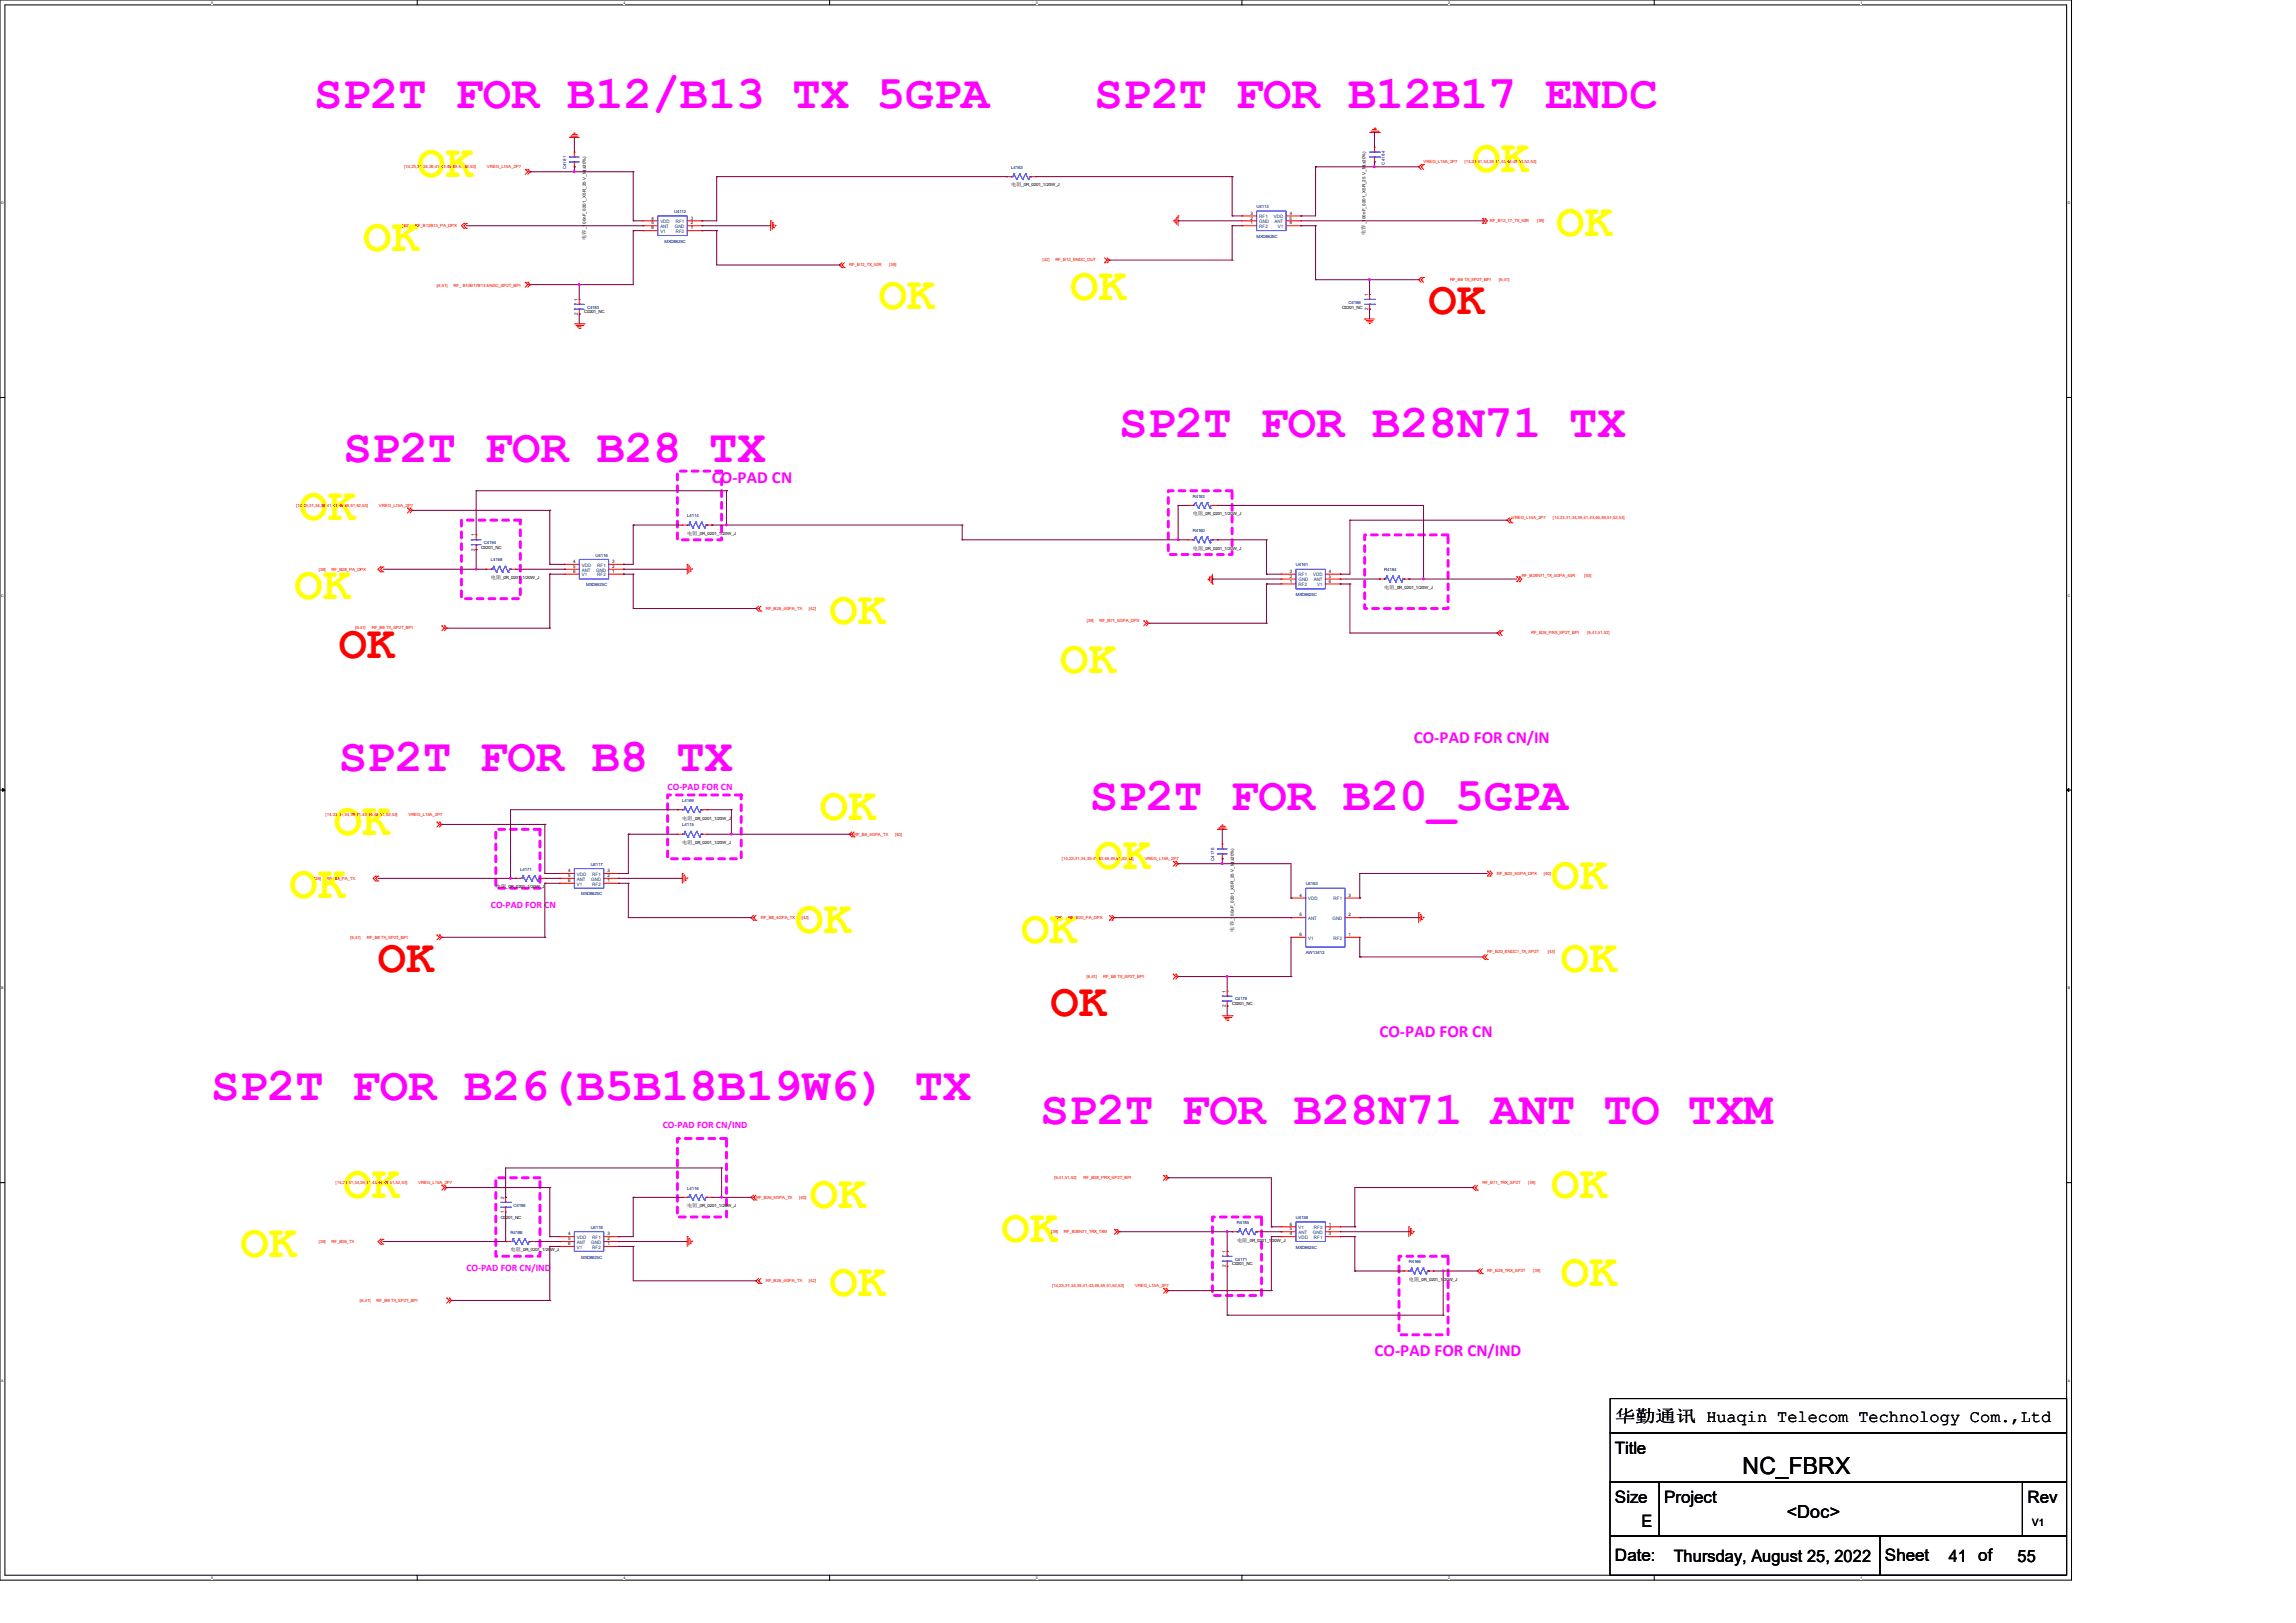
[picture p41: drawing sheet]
<svg xmlns="http://www.w3.org/2000/svg" width="297mm" height="210mm" viewBox="0 0 297 210" stroke-linecap="round" stroke-linejoin="round" font-family="sans-serif">
<defs><g id="words">
<g font-size="6.1" fill="#f0f">
<text x="40.6" y="14">SP2T FOR B12/B13 TX 5GPA</text>
<text x="141.6" y="14">SP2T FOR B12B17 ENDC</text>
<text x="44.4" y="59.7">SP2T FOR B28 TX</text>
<text x="144.8" y="56.6">SP2T FOR B28N71 TX</text>
<text x="43.8" y="99.7">SP2T FOR B8 TX</text>
<text x="141" y="104.8">SP2T FOR B20_5GPA</text>
<text x="27.3" y="142.3">SP2T FOR B26(B5B18B19W6) TX</text>
<text x="134.6" y="145.5">SP2T FOR B28N71 ANT TO TXM</text>
</g>
<g font-size="6.1" fill="#ff0">
<text x="54" y="22.9">OK</text>
<text x="190.5" y="22.3">OK</text>
<text x="47" y="32.4">OK</text>
<text x="201.3" y="30.5">OK</text>
<text x="113.7" y="40">OK</text>
<text x="138.4" y="38.8">OK</text>
<text x="38.7" y="67.4">OK</text>
<text x="38.1" y="77.5">OK</text>
<text x="107.3" y="80.7">OK</text>
<text x="137.2" y="87">OK</text>
<text x="43.2" y="108">OK</text>
<text x="106" y="106.1">OK</text>
<text x="141.6" y="112.4">OK</text>
<text x="37.5" y="116.2">OK</text>
<text x="200.7" y="115">OK</text>
<text x="102.9" y="120.7">OK</text>
<text x="132.1" y="122">OK</text>
<text x="201.9" y="125.8">OK</text>
<text x="44.4" y="155">OK</text>
<text x="200.7" y="155">OK</text>
<text x="104.8" y="156.3">OK</text>
<text x="129.5" y="160.7">OK</text>
<text x="31.1" y="162.6">OK</text>
<text x="107.3" y="167.7">OK</text>
<text x="201.9" y="166.4">OK</text>
</g>
<g font-size="6.1" fill="#f00">
<text x="184.8" y="40.7">OK</text>
<text x="43.8" y="85.1">OK</text>
<text x="48.9" y="125.8">OK</text>
<text x="135.9" y="131.5">OK</text>
</g>
<text font-size="3" x="225.4" y="190.7">NC_FBRX</text>
<text font-size="2.3" x="231.1" y="196.5">&lt;Doc&gt;</text>
<g font-size="2.2" fill="#f0f">
<text x="92.1" y="62.4">CO-PAD CN</text>
<text x="182.9" y="96.1">CO-PAD FOR CN/IN</text>
<text x="178.4" y="134.2">CO-PAD FOR CN</text>
<text x="177.8" y="175.5">CO-PAD FOR CN/IND</text>
</g>
<g font-size="2.2">
<text x="208.9" y="184.1">华勤通讯 Huaqin Telecom Technology Com.,Ltd</text>
<text x="208.9" y="188.1">Title</text>
<text x="208.9" y="194.4">Size</text>
<text x="212.3" y="197.6">E</text>
<text x="215.3" y="194.4">Project</text>
<text x="262.3" y="194.4">Rev</text>
<text x="208.9" y="202.1">Date:</text>
<text x="216.5" y="202.1">Thursday, August 25, 2022</text>
<text x="243.8" y="202.1">Sheet</text>
<text x="252.1" y="202.1">41 of</text>
<text x="261" y="202.1">55</text>
</g>
<g font-size="1.3" fill="#f0f">
<text x="86.4" y="102.2">CO-PAD FOR CN</text>
<text x="63.5" y="117.4">CO-PAD FOR CN</text>
<text x="85.7" y="146">CO-PAD FOR CN/IND</text>
<text x="60.3" y="164.4">CO-PAD FOR CN/IND</text>
</g>
<text font-size="1.3" x="262.9" y="197.4">V1</text>
<g font-size=".6" fill="#f00">
<text x="52.3" y="21.8">[14,23,31,34,39,41,43,46,49,51,52,53]</text>
<text x="63" y="21.8">VREG_L15A_2P7</text>
<text x="184.1" y="21.1">VREG_L15A_2P7</text>
<text x="189.4" y="21.1">[14,23,31,34,39,41,43,46,49,51,52,53]</text>
<text x="52" y="29.4">[40]</text>
<text x="53.7" y="29.4">RF_B12B13_PA_DPX</text>
<text x="192.7" y="28.7">RF_B12_17_TX_50R</text>
<text x="198.8" y="28.7">[39]</text>
<text x="109.9" y="34.5">RF_B13_TX_50R</text>
<text x="115" y="34.5">[39]</text>
<text x="134.9" y="33.8">[42]</text>
<text x="136.5" y="33.8">RF_B12_ENDC_OUT</text>
<text x="56.5" y="37.1">[6,51]</text>
<text x="58.7" y="37.1">RF_ B12B17B13 ENDC_SP2T_BPI</text>
<text x="187.6" y="36.4">RF_B8 TX_SP2T_BPI</text>
<text x="193.9" y="36.4">[6,41]</text>
<text x="38.3" y="65.6">[14,23,31,34,39,41,43,46,49,51,52,53]</text>
<text x="49" y="65.6">VREG_L15A_2P7</text>
<text x="195.6" y="67.1">VREG_L15A_2P7</text>
<text x="200.9" y="67.1">[14,23,31,34,39,41,43,46,49,51,52,53]</text>
<text x="41.2" y="73.8">[39]</text>
<text x="42.9" y="73.8">RF_B28_PA_DPX</text>
<text x="196.8" y="74.7">RF_B28N71_TX_5GPA_50R</text>
<text x="204.9" y="74.7">[40]</text>
<text x="45.9" y="81.5">[6,41]</text>
<text x="48.1" y="81.5">RF_B8 TX_SP2T_BPI</text>
<text x="99.1" y="78.9">RF_B28_4GPA_TX</text>
<text x="104.6" y="78.9">[42]</text>
<text x="140.6" y="80.4">[39]</text>
<text x="142.2" y="80.4">RF_B71_5GPA_DPX</text>
<text x="198.1" y="82.1">RF_B28_PRX_SP2T_BPI</text>
<text x="205.3" y="82.1">[6,41,51,52]</text>
<text x="42.1" y="105.6">[14,23,31,34,39,41,43,46,49,51,52,53]</text>
<text x="52.8" y="105.6">VREG_L15A_2P7</text>
<text x="40.6" y="113.8">[39]</text>
<text x="42.2" y="113.8">RF_B8_PA_TX</text>
<text x="110.5" y="108.1">RF_B8_5GPA_TX</text>
<text x="115.8" y="108.1">[40]</text>
<text x="137.4" y="111.3">[14,23,31,34,39,41,43,46,49,51,52,53]</text>
<text x="148.1" y="111.3">VREG_L15A_2P7</text>
<text x="193.6" y="113.2">RF_B20_5GPA_DPX</text>
<text x="199.7" y="113.2">[40]</text>
<text x="98.4" y="118.9">RF_B8_4GPA_TX</text>
<text x="103.7" y="118.9">[42]</text>
<text x="136.5" y="118.9">[39]</text>
<text x="138.2" y="118.9">RF_B20_PA_DPX</text>
<text x="45.3" y="121.5">[6,41]</text>
<text x="47.5" y="121.5">RF_B8 TX_SP2T_BPI</text>
<text x="192.4" y="123.4">RF_B20_ENDC1_TX_SP2T</text>
<text x="200.2" y="123.4">[43]</text>
<text x="140.5" y="126.5">[6,41]</text>
<text x="142.7" y="126.5">RF_B8 TX_SP2T_BPI</text>
<text x="43.4" y="153.2">[14,23,31,34,39,41,43,46,49,51,52,53]</text>
<text x="54.1" y="153.2">VREG_L15A_2P7</text>
<text x="97.8" y="155.1">RF_B26_5GPA_TX</text>
<text x="103.4" y="155.1">[40]</text>
<text x="136.4" y="152.6">[6,41,51,52]</text>
<text x="140.2" y="152.6">RF_B28_PRX_SP2T_BPI</text>
<text x="191.8" y="153.2">RF_B71_TRX_SP2T</text>
<text x="197.7" y="153.2">[39]</text>
<text x="41.2" y="160.8">[39]</text>
<text x="42.9" y="160.8">RF_B26_TX</text>
<text x="136" y="159.6">[39]</text>
<text x="137.6" y="159.6">RF_B28N71_TRX_TXM</text>
<text x="99.1" y="165.9">RF_B26_4GPA_TX</text>
<text x="104.6" y="165.9">[42]</text>
<text x="136.1" y="166.5">[14,23,31,34,39,41,43,46,49,51,52,53]</text>
<text x="146.8" y="166.5">VREG_L15A_2P7</text>
<text x="192.4" y="164.6">RF_B28_TRX_SP2T</text>
<text x="198.3" y="164.6">[39]</text>
<text x="46.6" y="168.5">[6,41]</text>
<text x="48.7" y="168.5">RF_B8 TX_SP2T_BPI</text>
</g>
<g font-size=".6" fill="#000080">
<text x="73.2" y="21.9" transform="rotate(-90 73.2 21.9)">C4181</text>
<text x="130.8" y="21.8">L4163</text>
<text x="179.2" y="21.3" transform="rotate(-90 179.2 21.3)">C4184</text>
<text x="87.2" y="27.6">U4112</text>
<text x="162.6" y="26.9">U4113</text>
<text x="86" y="31.4">MXD8625C</text>
<text x="162.6" y="30.8">MXD8625C</text>
<text x="75.9" y="39.9">C4183</text>
<text x="174.5" y="39.3">C4186</text>
<text x="154.3" y="64.4">R4183</text>
<text x="62.6" y="70.4">C4194</text>
<text x="88.9" y="66.9">L4114</text>
<text x="154.3" y="68.8">R4160</text>
<text x="63.5" y="72.6">L4168</text>
<text x="75.8" y="75.9">MXD8625C</text>
<text x="77" y="72">U4116</text>
<text x="167.6" y="73.3">U4161</text>
<text x="167.6" y="77.1">MXD8625C</text>
<text x="179.1" y="73.9">R4184</text>
<text x="88.3" y="106.9">L4115</text>
<text x="88.3" y="103.8">L4169</text>
<text x="67.3" y="112.7">L4171</text>
<text x="76.4" y="112">U4117</text>
<text x="157.1" y="111.5" transform="rotate(-90 157.1 111.5)">C4176</text>
<text x="75.2" y="115.9">MXD8625C</text>
<text x="168.9" y="114.6">U4163</text>
<text x="168.9" y="123.5">AW13412</text>
<text x="159.8" y="129.5">C4178</text>
<text x="88.9" y="153.9">L4116</text>
<text x="66" y="159.6">R4186</text>
<text x="66.4" y="156.1">C4196</text>
<text x="76.4" y="159">U4118</text>
<text x="160" y="158.4">R4185</text>
<text x="167.6" y="157.7">U4158</text>
<text x="167.6" y="161.6">MXD8625C</text>
<text x="75.2" y="162.9">MXD8625C</text>
<text x="159.8" y="163.1">C4171</text>
<text x="182.2" y="163.5">R4166</text>
</g>
<g font-size=".6">
<text x="75.8" y="29.7" transform="rotate(-90 75.8 29.7)">_100nF_0201_X5R_25 V_M(±20%)</text>
<text x="84.3" y="28.4">4</text>
<text x="84.3" y="29">5</text>
<text x="84.3" y="29.7">6</text>
<text x="89.4" y="29.7">1</text>
<text x="89.4" y="29">2</text>
<text x="89.4" y="28.4">3</text>
<text x="130.8" y="24.1">电阻</text>
<text x="132.2" y="24.1">_0R_0201_1/20W_J</text>
<text x="161.8" y="29">1</text>
<text x="161.8" y="28.4">2</text>
<text x="161.8" y="27.8">3</text>
<text x="166.8" y="28.4">5</text>
<text x="166.8" y="27.8">4</text>
<text x="166.8" y="29">6</text>
<text x="176.6" y="29" transform="rotate(-90 176.6 29)">_100nF_0201_X5R_25 V_M(±20%)</text>
<text x="75.8" y="31" transform="rotate(-90 75.8 31)">电容</text>
<text x="176.6" y="30.4" transform="rotate(-90 176.6 30.4)">电容</text>
<text x="74.8" y="40.8" transform="rotate(-90 74.8 40.8)">2</text>
<text x="74.8" y="38.9" transform="rotate(-90 74.8 38.9)">1</text>
<text x="75.6" y="40.6">C0201_NC</text>
<text x="173.6" y="39.9">C0201_NC</text>
<text x="177" y="40.2" transform="rotate(-90 177 40.2)">2</text>
<text x="177" y="38.3" transform="rotate(-90 177 38.3)">1</text>
<text x="61.4" y="71.3" transform="rotate(-90 61.4 71.3)">2</text>
<text x="61.4" y="69.4" transform="rotate(-90 61.4 69.4)">1</text>
<text x="62.2" y="71">C0201_NC</text>
<text x="88.9" y="69.2">电阻</text>
<text x="90.3" y="69.2">_0R_0201_1/20W_J</text>
<text x="154.3" y="71.1">电阻</text>
<text x="154.3" y="66.7">电阻</text>
<text x="155.7" y="71.1">_0R_0201_1/20W_J</text>
<text x="155.7" y="66.7">_0R_0201_1/20W_J</text>
<text x="63.5" y="74.9">电阻</text>
<text x="64.9" y="74.9">_0R_0201_1/20W_J</text>
<text x="74.1" y="72.9">4</text>
<text x="74.1" y="73.5">5</text>
<text x="74.1" y="74.1">6</text>
<text x="79.2" y="73.5">2</text>
<text x="79.2" y="74.1">1</text>
<text x="79.2" y="72.9">3</text>
<text x="166.8" y="75.4">1</text>
<text x="166.8" y="74.8">2</text>
<text x="166.8" y="74.1">3</text>
<text x="171.9" y="74.8">5</text>
<text x="171.9" y="74.1">4</text>
<text x="171.9" y="75.4">6</text>
<text x="179.1" y="76.2">电阻</text>
<text x="180.4" y="76.2">_0R_0201_1/20W_J</text>
<text x="88.3" y="106">电阻</text>
<text x="89.6" y="106.1">_0R_0201_1/20W_J</text>
<text x="73.5" y="112.9">4</text>
<text x="73.5" y="113.5">5</text>
<text x="78.6" y="113.5">2</text>
<text x="78.6" y="112.9">3</text>
<text x="88.3" y="109.2">电阻</text>
<text x="89.6" y="109.2">_0R_0201_1/20W_J</text>
<text x="64.1" y="114.9">电阻</text>
<text x="65.5" y="114.9">_0R_0201_1/20W_J</text>
<text x="73.5" y="114.1">6</text>
<text x="78.6" y="114.1">1</text>
<text x="159.6" y="119.2" transform="rotate(-90 159.6 119.2)">_100nF_0201_X5R_25 V_M(±20%)</text>
<text x="168.1" y="118.6">5</text>
<text x="168.1" y="116">4</text>
<text x="174.5" y="118.6">2</text>
<text x="174.5" y="116">3</text>
<text x="159.6" y="120.6" transform="rotate(-90 159.6 120.6)">电容</text>
<text x="168.1" y="121.1">6</text>
<text x="174.5" y="121.1">1</text>
<text x="158.6" y="130.3" transform="rotate(-90 158.6 130.3)">2</text>
<text x="158.6" y="128.4" transform="rotate(-90 158.6 128.4)">1</text>
<text x="159.4" y="130.1">C0201_NC</text>
<text x="65.2" y="155.1" transform="rotate(-90 65.2 155.1)">2</text>
<text x="64.8" y="157.7">C0201_NC</text>
<text x="65.2" y="157" transform="rotate(-90 65.2 157)">1</text>
<text x="66" y="161.9">电阻</text>
<text x="67.4" y="161.9">_0R_0201_1/20W_J</text>
<text x="73.5" y="159.9">4</text>
<text x="73.5" y="160.5">5</text>
<text x="73.5" y="161.1">6</text>
<text x="78.6" y="161.1">1</text>
<text x="78.6" y="160.5">2</text>
<text x="78.6" y="159.9">3</text>
<text x="88.9" y="156.2">电阻</text>
<text x="90.3" y="156.2">_0R_0201_1/20W_J</text>
<text x="160" y="160.7">电阻</text>
<text x="161.4" y="160.7">_0R_0201_1/20W_J</text>
<text x="166.8" y="159.9">4</text>
<text x="166.8" y="159.2">5</text>
<text x="166.8" y="158.6">6</text>
<text x="171.9" y="158.6">1</text>
<text x="171.9" y="159.2">2</text>
<text x="171.9" y="159.9">3</text>
<text x="158.6" y="164" transform="rotate(-90 158.6 164)">2</text>
<text x="158.6" y="162.1" transform="rotate(-90 158.6 162.1)">1</text>
<text x="159.4" y="163.8">C0201_NC</text>
<text x="182.2" y="165.7">电阻</text>
<text x="183.6" y="165.7">_0R_0201_1/20W_J</text>
</g>
<g font-size=".6" fill="#004080">
<text x="85.4" y="28.9">VDD</text>
<text x="85.4" y="29.5">ANT</text>
<text x="87.3" y="29.5">GND</text>
<text x="87.4" y="28.9">RF1</text>
<text x="162.9" y="29.5">RF2</text>
<text x="162.9" y="28.9">GND</text>
<text x="162.9" y="28.2">RF1</text>
<text x="164.8" y="28.2">VDD</text>
<text x="164.9" y="28.9">ANT</text>
<text x="165.3" y="29.5">V1</text>
<text x="85.4" y="30.1">V1</text>
<text x="87.4" y="30.1">RF2</text>
<text x="75.3" y="73.3">VDD</text>
<text x="75.3" y="74">ANT</text>
<text x="75.3" y="74.6">V1</text>
<text x="77.1" y="74">GND</text>
<text x="77.3" y="74.6">RF2</text>
<text x="77.3" y="73.3">RF1</text>
<text x="168" y="75.9">RF2</text>
<text x="168" y="75.2">GND</text>
<text x="168" y="74.6">RF1</text>
<text x="169.9" y="74.6">VDD</text>
<text x="170" y="75.2">ANT</text>
<text x="170.4" y="75.9">V1</text>
<text x="74.6" y="113.3">VDD</text>
<text x="74.6" y="114">ANT</text>
<text x="76.5" y="114">GND</text>
<text x="76.6" y="113.3">RF1</text>
<text x="74.6" y="114.6">V1</text>
<text x="76.6" y="114.6">RF2</text>
<text x="169.2" y="119">ANT</text>
<text x="169.2" y="116.5">VDD</text>
<text x="172.4" y="119">GND</text>
<text x="172.5" y="116.5">RF1</text>
<text x="169.2" y="121.6">V1</text>
<text x="172.5" y="121.6">RF2</text>
<text x="74.6" y="160.3">VDD</text>
<text x="74.6" y="161">ANT</text>
<text x="74.6" y="161.6">V1</text>
<text x="76.5" y="161">GND</text>
<text x="76.6" y="161.6">RF2</text>
<text x="76.6" y="160.3">RF1</text>
<text x="168" y="160.3">VDD</text>
<text x="168" y="159.7">ANT</text>
<text x="168" y="159">V1</text>
<text x="169.8" y="159.7">GND</text>
<text x="170" y="159">RF2</text>
<text x="170" y="160.3">RF1</text>
</g>
<g font-size=".5">
<text x="27.3" y=".5">5</text>
<text x="80.6" y=".5">4</text>
<text x="134" y=".5">3</text>
<text x="187.3" y=".5">2</text>
<text x="240.7" y=".5">1</text>
<text x=".2" y="26.4">D</text>
<text x="267.5" y="26.4">D</text>
<text x=".2" y="77.2">C</text>
<text x="267.5" y="77.2">C</text>
<text x=".2" y="128">B</text>
<text x="267.5" y="128">B</text>
<text x=".2" y="178.8">A</text>
<text x="267.5" y="178.8">A</text>
<text x="27.3" y="204.3">5</text>
<text x="80.6" y="204.3">4</text>
<text x="134" y="204.3">3</text>
<text x="187.3" y="204.3">2</text>
<text x="240.7" y="204.3">1</text>
</g>
</g></defs>
<path d="M.6 .6h266.7v203.2h-266.7zM268 204.5v-204.5h-268v204.5h268" fill="none" stroke="#000" stroke-width=".13"/>
<g fill="#fff">
<path d="M27.3 .1h.2v.5h-.2z"/>
<path d="M27.3 203.9h.2v.5h-.2z"/>
</g>
<path d="M54 0v.6M54 203.8v.7" fill="none" stroke="#000" stroke-width=".13"/>
<g fill="#fff">
<path d="M80.6 .1h.3v.5h-.3z"/>
<path d="M80.6 203.9h.3v.5h-.3z"/>
</g>
<path d="M107.3 0v.6M107.3 203.8v.7" fill="none" stroke="#000" stroke-width=".13"/>
<g fill="#fff">
<path d="M134 .1h.2v.5h-.2z"/>
<path d="M134 203.9h.2v.5h-.2z"/>
</g>
<path d="M160.7 0v.6M160.7 203.8v.7" fill="none" stroke="#000" stroke-width=".13"/>
<g fill="#fff">
<path d="M187.3 .1h.2v.5h-.2z"/>
<path d="M187.3 203.9h.2v.5h-.2z"/>
</g>
<path d="M214 0v.6M214 203.8v.7" fill="none" stroke="#000" stroke-width=".13"/>
<g fill="#fff">
<path d="M240.7 .1h.2v.5h-.2z"/>
<path d="M240.7 203.9h.2v.5h-.2z"/>
<path d="M.2 26h.3v.5h-.3z"/>
<path d="M267.5 26h.3v.5h-.3z"/>
<path d="M.2 76.8h.3v.5h-.3z"/>
<path d="M267.5 76.8h.3v.5h-.3z"/>
</g>
<path d="M0 51.4h.6M267.3 51.4h.7" fill="none" stroke="#000" stroke-width=".13"/>
<g fill="#fff">
<path d="M.2 127.6h.2v.5h-.2z"/>
<path d="M267.5 127.6h.3v.5h-.3z"/>
</g>
<path d="M0 102.2h.6M267.3 102.2h.7" fill="none" stroke="#000" stroke-width=".13"/>
<path d="M.3 102l.3 .2-.3 .2zM267.3 102.2l.3-.2v.4z" fill="#000" stroke="#000" stroke-width=".13"/>
<g fill="#fff">
<path d="M.2 178.4h.3v.5h-.3z"/>
<path d="M267.5 178.4h.3v.5h-.3z"/>
</g>
<path d="M0 153h.6M267.3 153h.7M208.3 191.8h6.3v7h-6.3zM208.3 198.8h34.9v5h-34.9zM208.3 185.4h59v6.4h-59zM208.3 181h59v4.4h-59zM214.6 191.8h47v7h-47zM243.2 198.8h24.1v5h-24.1zM261.6 191.8h5.7v7h-5.7z" fill="none" stroke="#000" stroke-width=".13"/>
<path d="M59.7 67.3h7.6v10.2h-7.6zM87.6 61h5.7v8.8h-5.7zM151.1 63.5h8.3v8.3h-8.3zM176.5 69.2h10.8v9.5h-10.8zM64.1 107.3h5.7v7.6h-5.7zM86.4 102.9h9.5v8.2h-9.5zM64.1 152.4h5.7v10.2h-5.7zM87.6 147.3h6.4v10.2h-6.4zM156.8 157.5h6.4v10.1h-6.4zM181 162.6h6.3v10.1h-6.3z" fill="none" stroke="#f0f" stroke-width=".38" stroke-dasharray=".8 .8"/>
<g fill="none" stroke="#f00" stroke-width=".13">
<path d="M73.7 17.8h.1M73.7 17.8h1.2M73.9 17.6h.1M73.9 17.6h.9M74 17.4h.5M74.3 17.2h.1M74.3 19.7h.1M74.3 19.7v.6M74.5 17.4h.1M177.2 17.1h1.2M177.4 17h.9M177.5 16.8h.1"/>
<path d="M177.5 16.8h.6M177.8 16.6h.1M177.8 19h.1M177.8 19.1v.6M177.9 16.6h.1M178.3 17h.1M178.4 17.1h.1M60 28.9l-.3 .3 .3 .3M60 28.9h.1M60 29.5h.1M60.3 28.9h.1M60.3 29.5h.1"/>
<path d="M60.3 28.9l-.3 .3 .3 .3M67.9 21.9l.4 .3M67.9 36.5l.4 .3M67.9 21.9h.1M67.9 36.5h.1M68.3 21.9l.3 .3M68.3 36.5l.3 .3M68.3 22.2h.1M68.3 21.9h.1M68.3 36.8h.1M68.3 36.5h.1M68.3 22.2l-.4 .4"/>
<path d="M68.3 36.8l-.4 .4M68.6 22.2h.1M68.6 36.8h.1M68.6 22.2l-.3 .4M68.6 36.8l-.3 .4M74.3 21.6h.1M74.3 21v.6M74.9 38.7h.1M74.9 38.7v.7M83.2 28.6h.1M83.2 29.2h.1M83.2 29.8h.1"/>
<path d="M83.2 29.8h1.9M83.2 29.2h1.9M83.2 28.6h1.9M88.9 29.8h1.9M88.9 29.2h1.9M88.9 28.6h1.9M90.8 29.8h.1M90.8 29.2h.1M90.8 28.6h.1M99.7 28.6h.1M99.7 28.6v1.2M99.9 28.8h.1"/>
<path d="M99.9 28.8v.9M100.1 29.5h.1M100.1 29v.5M100.3 29.2h.1M100.3 29.2v.1M108.6 34.3h.1M108.6 34.3l.3 .3M108.9 34.3h.1M108.9 34.6h.1M108.9 34.3l.3 .3M108.9 34l-.3 .3M109.2 34.6h.1"/>
<path d="M109.2 34l-.3 .3M130.2 22.9h.1M130.2 22.9h.6M133.3 22.9h.7M134 22.9h.1M142.9 34h.1M142.9 33.4l.3 .3M143.2 33.7h.1M143.2 34h.1M143.2 33.7l-.3 .3M143.2 33.4l.3 .3M143.5 33.7h.1"/>
<path d="M143.5 33.7l-.3 .3M151.8 28.5h.1M151.8 28.5v.2M152 28.8h.1M152 28.3v.5M152.2 28.2h.1M152.2 28.2v.8M152.4 27.9h.1M152.4 27.9v1.3M160.7 29.2h.1M160.7 28.6h.1M160.7 27.9h.1"/>
<path d="M160.7 29.2h1.9M160.7 28.6h1.9M160.7 27.9h1.9M166.4 29.2h1.9M166.4 28.6h1.9M166.4 27.9h1.9M168.3 27.9h.1M168.3 28.6h.1M168.3 29.2h.1M177.2 38.1h.1M177.2 38.1v.6M177.2 39.4v.6"/>
<path d="M177.8 21h.1M177.8 20.3v.7M183.5 21.6l.4 .3M183.5 36.2l.4 .3M183.5 21.6h.1M183.5 36.2h.1M183.9 21.6h.1M183.9 21.3h.1M183.9 36.2h.1M183.9 35.9h.1M183.9 21.6l.2 .3M183.9 36.2l.2 .3"/>
<path d="M183.9 21.3l-.4 .3M183.9 35.9l-.4 .3M184.1 21.3l-.2 .3M184.1 35.9l-.2 .3M184.1 21.3h.1M184.1 35.9h.1M191.8 28.3h.1M191.8 28.9h.1M191.8 28.3l.3 .3-.3 .3M192.1 28.3h.1M192.1 28.9h.1M192.1 28.3l.3 .3-.3 .3"/>
<path d="M74.3 41.9h1.3M74.5 42.1h.9M74.7 42.3h.1M74.7 42.3h.5M74.9 42.5h.1M74.9 40.6h.1M74.9 40v.6M75 42.5h.1M75.4 42.1h.1M75.6 41.9h.1M176.5 41.3h.1M176.5 41.3h1.3"/>
<path d="M176.7 41.5h.9M176.7 41.5h.1M176.9 41.7h.5M177.1 41.9h.1M177.2 40h.1M177.4 41.7h.1M49.2 73.4h.1M49.2 74h.1M49.2 73.4l-.3 .3 .3 .3M49.5 73.4h.1M49.5 74h.1M49.5 73.4l-.3 .3 .3 .3"/>
<path d="M52.7 65.7h.1M52.7 65.7l.3 .3M53 66l-.3 .4M53 65.7l.3 .3M53 66h.1M53 65.7h.1M53.3 66h.1M53.3 66l-.3 .4M61.6 69.2h.1M61.6 71.1h.1M61.6 69.2v.6M61.6 70.5v.6"/>
<path d="M62.9 73.7h.1M62.9 73.7h.6M66 73.7h.7M66.7 73.7h.1M73 73h.1M73 73.7h.1M73 74.3h.1M73 74.3h1.9M73 73.7h1.9M73 73h1.9M78.7 74.3h1.9M78.7 73.7h1.9"/>
<path d="M78.7 73h1.9M80.6 74.3h.1M80.6 73.7h.1M80.6 73h.1M88.3 67.9h.1M88.3 67.9h.6M88.9 73h.1M88.9 73v1.3M89.1 73.2h.1M89.1 73.2v.9M89.3 73.9h.1M89.3 73.4v.5"/>
<path d="M89.5 73.6h.1M89.5 73.6v.1M91.4 67.9h.7M92.1 67.9h.1M97.8 78.7h.1M97.8 78.7l.3 .4M98.1 78.7h.1M98.1 79.1h.1M98.1 78.7l.3 .4M98.1 78.4l-.3 .3M98.4 79.1h.1M98.4 78.4l-.3 .3"/>
<path d="M153.7 69.8h.1M153.7 65.4h.1M153.7 69.8h.6M153.7 65.4h.6M156.3 75h.1M156.3 74.9v.1M156.5 74.7h.1M156.5 74.7v.5M156.7 75.4h.1M156.7 74.5v.9M156.8 75.6h.1M156.8 74.3v1.3"/>
<path d="M156.8 69.8h.7M156.8 65.4h.7M157.5 69.8h.1M157.5 65.4h.1M165.7 75.6h.1M165.7 74.9h.1M165.7 74.3h.1M165.7 74.9h1.9M165.7 74.3h1.9M165.7 75.6h1.9M171.4 74.9h2M171.4 74.3h2"/>
<path d="M171.4 75.6h2M173.4 74.3h.1M173.4 74.9h.1M173.4 75.6h.1M178.4 74.9h.1M178.4 74.9h.7M181.6 74.9h.6M182.2 74.9h.1M194.9 67.3h.1M194.9 67.3l.4 .3M195.3 67.3h.1M195.3 67.6h.1"/>
<path d="M195.3 67.3l.3 .3M195.3 67l-.4 .3M195.6 67.6h.1M195.6 67l-.3 .3M196.2 74.6l.4 .3-.4 .4M196.2 75.3h.1M196.2 74.6h.1M196.6 75.3h.1M196.6 74.6h.1M196.6 74.6l.2 .3-.2 .4M57.1 81h.1M57.2 81l.3 .3"/>
<path d="M57.5 81.3l-.4 .3M57.5 81l.3 .3M57.5 81.3h.1M57.5 81h.1M57.8 81.3h.1M57.8 81.3l-.3 .3M148 80.3l.3 .3M148 80.3h.1M148.3 80.6h.1M148.3 80.3h.1M148.3 80.6l-.3 .4M148.3 80.3l.3 .3"/>
<path d="M148.6 80.6l-.3 .4M148.6 80.6h.1M193.7 81.9h.1M193.7 81.9l.3 .4M194 81.9l.3 .4M194 81.6l-.3 .3M194 81.9h.1M194 81.6h.1M194.3 81.6h.1M194.3 81.6l-.3 .3M48.6 113.4h.1M48.6 114h.1"/>
<path d="M48.6 113.4l-.3 .3 .3 .3M48.9 113.4l-.3 .3 .3 .3M48.9 113.4h.1M48.9 114h.1M56.5 106.4h.1M56.5 106.4l.4 .3M56.9 106.7l-.4 .3M56.9 106.4l.2 .3M56.9 106.7h.1M56.9 106.4h.1M57.1 106.7h.1M57.2 106.7l-.3 .3"/>
<path d="M66.7 113.7h.1M66.7 113.7h.6M69.8 113.7h.7M70.5 113.7h.1M72.4 113h.1M72.4 113.7h.1M72.4 114.3h.1M72.4 114.3h1.9M72.4 113.7h1.9M72.4 113h1.9M78.1 114.3h1.9M78.1 113.7h1.9"/>
<path d="M78.1 113h1.9M80 114.3h.1M80 113.7h.1M80 113h.1M87.6 107.9h.1M87.6 104.8h.1M87.6 107.9h.7M87.6 104.8h.7M88.3 113h.1M88.3 113v1.3M88.5 113.2h.1M88.5 113.2v.9"/>
<path d="M88.6 113.9h.1M88.6 113.4v.5M88.9 113.6h.1M88.9 113.6v.1M90.8 107.9h.6M90.8 104.8h.6M91.4 107.9h.1M91.4 104.8h.1M97.2 118.7h.1M97.2 118.7l.3 .4M97.5 118.7h.1M97.5 119.1h.1"/>
<path d="M97.5 118.7l.3 .4M97.5 118.4l-.3 .3M97.8 119.1h.1M97.8 118.4l-.3 .3M109.9 107.9h.1M109.9 107.9l.3 .4M110.2 107.9h.1M110.2 108.3h.1M110.2 107.9l.3 .4M110.2 107.7l-.3 .3M110.5 108.3h.1M110.5 107.7l-.3 .3"/>
<path d="M143.5 119.1h.1M143.5 118.4l.3 .3M143.8 118.7h.1M143.8 119.1h.1M143.8 118.7l-.3 .4M143.8 118.4l.3 .3M144.1 118.7h.1M144.1 118.7l-.3 .4M151.8 111.5l.3 .3M151.8 111.5h.1M152.1 111.5l.3 .3M152.1 111.8h.1"/>
<path d="M152.1 111.5h.1M152.1 111.8l-.3 .3M152.4 111.8h.1M152.4 111.8l-.3 .3M157.5 107.3h.1M157.5 107.3h1.2M157.7 107.1h.9M157.7 107.1h.1M157.9 106.9h.5M158.1 106.8h.1M158.1 109.2h.1M158.1 111.1h.1"/>
<path d="M158.1 109.2v.7M158.1 110.5v.6M158.4 106.9h.1M167 118.7h.1M167 116.2h.1M167 118.7h1.9M167 116.2h1.9M174 118.7h1.9M174 116.2h1.9M175.9 118.7h.1M175.9 116.2h.1M183.5 118.1h.1"/>
<path d="M183.5 118.1v1.3M183.7 118.3h.1M183.7 118.3v.9M183.9 119h.1M183.9 118.5v.5M184.1 118.7h.1M184.1 118.7v.1M192.4 112.7l.3 .3-.3 .4M192.4 112.7h.1M192.4 113.4h.1M192.7 112.7h.1M192.7 113.4h.1"/>
<path d="M192.7 112.7l.3 .3-.3 .4M56.5 121h.1M56.5 121l.4 .3M56.9 121.3l-.4 .3M56.9 121l.2 .3M56.9 121.3h.1M56.9 121h.1M57.1 121.3h.1M57.2 121.3l-.3 .3M151.8 126.1l.3 .3M151.8 126.1h.1M152.1 126.1l.3 .3"/>
<path d="M152.1 126.4h.1M152.1 126.1h.1M152.1 126.4l-.3 .3M152.4 126.4h.1M152.4 126.4l-.3 .3M158.1 131.4h1.3M158.3 131.7h.9M158.5 131.8h.1M158.5 131.8h.5M158.7 132h.1M158.7 128.3h.1M158.7 130.2h.1"/>
<path d="M158.7 128.3v.6M158.7 129.5v.7M158.8 132h.1M159.2 131.7h.1M159.4 131.4h.1M167 121.3h.1M167 121.3h1.9M174 121.3h1.9M175.9 121.3h.1M191.8 123.8h.1M191.8 123.8l.3 .4M192.1 123.8h.1"/>
<path d="M192.1 124.2h.1M192.1 123.8l.3 .4M192.1 123.5l-.3 .3M192.4 124.2h.1M192.4 123.5l-.3 .3M57.1 153.4h.1M57.2 153.4l.3 .3M57.5 153.7l-.4 .3M57.5 153.4l.3 .3M57.5 153.7h.1M57.5 153.4h.1M57.8 153.7h.1"/>
<path d="M57.8 153.7l-.3 .3M65.4 156.8h.1M65.4 154.9h.1M65.4 154.9v.7M65.4 156.2v.6M88.3 154.9h.1M88.3 154.9h.6M91.4 154.9h.7M92.1 154.9h.1M97.2 154.9h.1M97.2 154.9l.3 .4M97.5 154.9h.1"/>
<path d="M97.5 155.3h.1M97.5 154.9l.3 .4M97.5 154.6l-.3 .3M97.8 155.3h.1M97.8 154.6l-.3 .3M144.1 159.1l.4 .3M144.1 159.1h.1M144.5 159.1l.3 .3M144.5 159.4h.1M144.5 159.1h.1M144.5 159.4l-.4 .3M144.8 159.4h.1"/>
<path d="M144.8 159.4l-.3 .3M150.5 152.1l.3 .3M150.5 152.1h.1M150.8 152.1l.3 .3M150.8 152.4h.1M150.8 152.1h.1M150.8 152.4l-.3 .3M151.1 152.4h.1M151.1 152.4l-.3 .3M159.4 159.4h.1M159.4 159.4h.6M162.6 159.4h.6"/>
<path d="M163.2 159.4h.1M165.7 159.4h.1M165.7 158.7h.1M165.7 158.7h1.9M165.7 159.4h1.9M171.4 158.7h2M171.4 159.4h2M173.4 158.7h.1M173.4 159.4h.1M182.2 158.7h.1M182.2 158.8v1.2M182.5 159h.1"/>
<path d="M182.5 159v.9M182.6 159.6h.1M182.6 159.1v.5M182.8 159.3h.1M182.8 159.3v.2M190.5 153.7h.1M190.5 153.7l.3 .3M190.8 153.7h.1M190.8 154h.1M190.8 153.7l.3 .3M190.8 153.4l-.3 .3M191.1 154h.1"/>
<path d="M191.1 153.4l-.3 .3M49.2 160.4h.1M49.2 161h.1M49.2 160.4l-.3 .3 .3 .3M49.5 160.4h.1M49.5 161h.1M49.5 160.4l-.3 .3 .3 .3M57.8 168l.3 .3M57.8 168h.1M58.1 168.3h.1M58.1 168h.1M58.1 168.3l-.3 .3"/>
<path d="M58.1 168l.3 .3M58.4 168.3l-.3 .3M58.4 168.3h.1M65.4 160.7h.1M65.4 160.7h.6M68.6 160.7h.6M69.2 160.7h.1M72.4 160h.1M72.4 160.7h.1M72.4 161.3h.1M72.4 160h1.9M72.4 161.3h1.9"/>
<path d="M72.4 160.7h1.9M78.1 160h1.9M78.1 161.3h1.9M78.1 160.7h1.9M80 161.3h.1M80 160.7h.1M80 160h.1M88.9 160h.1M88.9 160v1.3M89.1 160.2h.1M89.1 160.2v.9M89.3 160.9h.1"/>
<path d="M89.3 160.4v.5M89.5 160.6h.1M89.5 160.6v.1M97.8 165.7h.1M97.8 165.7l.3 .4M98.1 165.7h.1M98.1 166.1h.1M98.1 165.7l.3 .4M98.1 165.4l-.3 .3M98.4 166.1h.1M98.4 165.4l-.3 .3M150.5 166.7l.3 .3"/>
<path d="M150.5 166.7h.1M150.8 166.7l.3 .3M150.8 167h.1M150.8 166.7h.1M150.8 167l-.3 .3M151.1 167h.1M151.1 167l-.3 .3M158.7 161.9h.1M158.7 163.8h.1M158.7 161.9v.7M158.7 163.2v.6M165.7 160h.1"/>
<path d="M165.7 160h1.9M171.4 160h2M173.4 160h.1M181.6 164.5h.1M181.6 164.5h.6M184.8 164.5h.6M185.4 164.5h.1M191.1 164.5h.1M191.1 164.5l.4 .3M191.5 164.5h.1M191.5 164.8h.1M191.5 164.5l.3 .3"/>
<path d="M191.5 164.2l-.4 .3M191.8 164.8h.1M191.8 164.2l-.3 .3"/>
</g>
<g fill="none" stroke="#00f" stroke-width=".13">
<path d="M177.2 19.7h1.2M177.8 19.7h.1M178.4 19.7h.1M73.7 20.3h.1M73.7 21h.1M73.7 20.3h1.2M73.7 21h1.2M74.3 20.3h.1M74.3 21h.1M74.3 39.4h.1M74.3 39.4h1.3M74.9 39.4h.1"/>
<path d="M85.1 27.9h3.8v2.6h-3.8zM130.8 22.9h.1M130.8 22.9h.2M131 22.9h.1M131.1 22.5l-.1 .4M131.1 22.5h.1M131.1 22.5l.4 .7M131.5 23.2h.1M131.9 22.5l-.4 .7M131.9 22.5h.1M131.9 22.5l.4 .7M132.3 23.2h.1"/>
<path d="M132.7 22.5h.1M132.7 22.5l.4 .7M132.7 22.5l-.4 .7M133.1 23.2h.1M133.2 22.9l-.1 .3M133.2 22.9h.1M133.2 22.9h.2M133.3 22.9h.1M162.6 27.3h3.8v2.5h-3.8zM176.5 39.4h1.3M176.5 38.7h1.3M177.2 38.7h.1"/>
<path d="M177.2 39.4h.1M177.2 20.3h1.2M177.8 20.3h.1M177.8 38.7h.1M177.8 39.4h.1M178.4 20.3h.1M74.3 40h.1M74.3 40h1.3M74.9 40h.1M61 69.8h.1M61 70.5h.1M61 69.8h1.2"/>
<path d="M61 70.5h1.2M61.6 69.8h.1M61.6 70.5h.1M63.5 73.7h.1M63.5 73.7h.2M63.7 73.7h.1M63.8 73.3l-.1 .4M63.8 73.3h.1M63.8 73.3l.4 .7M64.2 74h.1M64.6 73.3l-.4 .7M64.6 73.3h.1"/>
<path d="M64.6 73.3l.4 .7M65 74h.1M65.4 73.3l-.4 .7M65.4 73.3h.1M65.4 73.3l.3 .7M65.7 74h.1M65.9 73.7h.1M65.9 73.7l-.2 .3M66 73.7h.1M74.9 72.4h3.8v2.5h-3.8zM88.9 67.9h.1M88.9 67.9h.2"/>
<path d="M89.1 67.9h.1M89.2 67.6l-.1 .3M89.2 67.6h.1M89.2 67.6l.4 .7M89.6 68.3h.1M90 67.6l-.4 .7M90 67.6h.1M90 67.6l.4 .7M90.4 68.3h.1M90.8 67.6h.1M90.8 67.6l.3 .7M90.8 67.6l-.4 .7"/>
<path d="M91.1 68.3h.1M91.3 67.9l-.2 .4M91.3 67.9h.1M91.4 67.9h.1M154.3 69.8h.1M154.3 65.4h.1M154.4 69.8h.1M154.4 65.4h.1M154.6 69.5h.1M154.6 65h.1M154.6 69.5l-.2 .4M154.6 65l-.2 .4"/>
<path d="M154.6 69.5l.4 .7M154.6 65l.4 .8M155 70.2h.1M155 65.8h.1M155.4 69.5h.1M155.4 65h.1M155.4 69.5l-.4 .7M155.4 65l-.4 .8M155.4 69.5l.4 .7M155.4 65l.4 .8M155.8 70.2h.1M155.8 65.8h.1"/>
<path d="M156.2 69.5h.1M156.2 65h.1M156.2 69.5l-.4 .7M156.2 65l-.4 .8M156.2 69.5l.3 .7M156.2 65l.3 .8M156.5 70.2h.1M156.5 65.8h.1M156.7 69.8h.1M156.7 65.4h.1M156.7 69.8l-.2 .4M156.7 65.4l-.2 .4"/>
<path d="M156.8 69.8h.1M156.8 65.4h.1M167.6 73.7h3.8v2.5h-3.8zM179.1 74.9h.1M179.2 74.9h.1M179.4 74.5h.1M179.4 74.5l-.2 .4M179.4 74.5l.4 .8M179.8 75.3h.1M180.2 74.5l.4 .8M180.2 74.5h.1M180.2 74.5l-.4 .8"/>
<path d="M180.6 75.3h.1M180.9 74.5h.1M180.9 74.5l-.3 .8M180.9 74.5l.4 .8M181.3 75.3h.1M181.4 74.9h.2M181.4 74.9h.1M181.4 74.9l-.1 .4M181.6 74.9h.1M67.3 113.7h.1M67.3 113.7h.2M67.5 113.7h.1"/>
<path d="M67.6 113.3l-.1 .4M67.6 113.3h.1M67.6 113.3l.4 .7M68 114h.1M68.4 113.3l-.4 .7M68.4 113.3h.1M68.4 113.3l.4 .7M68.8 114h.1M69.2 113.3l-.4 .7M69.2 113.3h.1M69.2 113.3l.4 .7M69.6 114h.1"/>
<path d="M69.7 113.7h.1M69.7 113.7l-.1 .3M69.8 113.7h.1M74.3 112.4h3.8v2.5h-3.8zM88.3 107.9h.1M88.3 104.8h.1M88.3 107.9h.2M88.3 104.8h.2M88.5 107.9h.1M88.5 104.8h.1M88.6 107.6l-.1 .3M88.6 104.4l-.1 .4"/>
<path d="M88.6 107.6h.1M88.6 104.4h.1M88.6 107.6l.4 .7M88.6 104.4l.4 .8M89 108.3h.1M89 105.2h.1M89.4 107.6l-.4 .7M89.4 104.4l-.4 .8M89.4 107.6h.1M89.4 104.4h.1M89.4 107.6l.3 .7M89.4 104.4l.3 .8"/>
<path d="M89.7 108.3h.1M89.7 105.2h.1M90.1 107.6l-.4 .7M90.1 104.4l-.4 .8M90.1 107.6h.1M90.1 104.4h.1M90.1 107.6l.4 .7M90.1 104.4l.4 .8M90.5 108.3h.1M90.5 105.2h.1M90.7 108l-.2 .3M90.7 104.8l-.2 .4"/>
<path d="M90.7 107.9h.1M90.7 104.8h.1M90.8 107.9h.1M90.8 104.8h.1M157.5 109.9h.1M157.5 110.5h.1M157.5 109.9h1.2M157.5 110.5h1.2M158.1 109.9h.1M158.1 110.5h.1M168.9 114.9h5.1v7.7h-5.1zM158.1 128.9h.1"/>
<path d="M158.1 129.5h.1M158.1 128.9h1.3M158.1 129.5h1.3M158.7 128.9h.1M158.7 129.5h.1M64.8 156.2h1.2M64.8 155.6h1.2M65.4 156.2h.1M65.4 155.6h.1M66 156.2h.1M66 155.6h.1M74.3 159.4h3.8v2.5h-3.8z"/>
<path d="M88.9 154.9h.1M88.9 154.9h.2M89.1 154.9h.1M89.2 154.6l-.1 .3M89.2 154.6h.1M89.2 154.6l.4 .7M89.6 155.3h.1M90 154.6l-.4 .7M90 154.6h.1M90 154.6l.4 .7M90.4 155.3h.1M90.8 154.6h.1"/>
<path d="M90.8 154.6l.3 .7M90.8 154.6l-.4 .7M91.1 155.3h.1M91.3 154.9l-.2 .4M91.3 154.9h.1M91.4 154.9h.1M160 159.4h.1M160 159.4h.2M160.2 159.4h.1M160.4 159h.1M160.4 159l.3 .8M160.4 159l-.2 .4"/>
<path d="M160.7 159.8h.1M161.1 159h.1M161.1 159l.4 .8M161.1 159l-.4 .8M161.5 159.8h.1M161.9 159l-.4 .8M161.9 159h.1M161.9 159l.4 .8M162.3 159.8h.1M162.4 159.4l-.1 .4M162.4 159.4h.1M162.4 159.4h.2"/>
<path d="M162.6 159.4h.1M167.6 158.1h3.8v2.6h-3.8zM66 160.7h.1M66 160.7h.2M66.3 160.7h.1M66.4 160.3l-.1 .4M66.4 160.3h.1M66.4 160.3l.4 .7M66.8 161h.1M67.1 160.3l-.3 .7M67.1 160.3h.1M67.1 160.3l.4 .7"/>
<path d="M67.5 161h.1M67.9 160.3l-.4 .7M67.9 160.3h.1M67.9 160.3l.4 .7M68.3 161h.1M68.5 160.7h.1M68.5 160.7l-.2 .3M68.6 160.7h.1M158.1 162.6h.1M158.1 163.2h.1M158.1 162.6h1.3M158.1 163.2h1.3"/>
<path d="M158.7 162.6h.1M158.7 163.2h.1M182.2 164.5h.1M182.2 164.5h.3M182.5 164.5h.1M182.6 164.1h.1M182.6 164.1l.4 .7M182.6 164.1l-.1 .4M183 164.8h.1M183.3 164.1h.1M183.3 164.1l.4 .7M183.3 164.1l-.3 .7"/>
<path d="M183.7 164.8h.1M184.1 164.1l-.4 .7M184.1 164.1h.1M184.1 164.1l.4 .7M184.5 164.8h.1M184.7 164.5h.1M184.7 164.5l-.2 .3M184.8 164.5h.1"/>
</g>
<g fill="none" stroke="#800040" stroke-width=".13">
<path d="M74.3 17.8h.1M74.3 17.8v1.9M177.8 17.1h.1M177.8 17.1v1.9M60.3 29.2h22.9M68.6 22.2h.1M68.6 36.8h.1M68.6 22.2h13.3M74.3 21.6h.1M74.3 22.2h.1M74.3 21.6v.6M74.9 36.8h.1"/>
<path d="M74.9 36.8v1.9M81.9 22.2h.1M81.9 28.6h.1M81.9 29.8h.1M81.9 22.2v6.4M81.9 29.8v7h-13.3M81.9 28.6h1.3M81.9 29.8h1.3M83.2 29.2h.1M90.8 28.6h.1M90.8 29.2h.1M90.8 29.8h.1"/>
<path d="M90.8 29.8h1.9M90.8 29.2h8.9M92.7 22.9h.1M92.7 29.8h.1M92.7 22.9v5.7h-1.9M92.7 29.8v4.5h15.9M92.7 22.9h37.5M108.6 34.3h.1M130.2 22.9h.1M134 22.9h25.4M143.5 33.7h15.9M152.4 28.6h.1"/>
<path d="M152.4 28.6h8.3M159.4 22.9h.1M159.4 27.9h.1M159.4 29.2h.1M159.4 33.7h.1M159.4 22.9v5M159.4 29.2v4.5M159.4 27.9h1.3M159.4 29.2h1.3M168.3 27.9h.1M168.3 29.2h.1M168.3 28.6h23.5"/>
<path d="M168.3 29.2h1.9M170.2 21.6h.1M170.2 29.2h.1M170.2 36.2h.1M170.2 21.6v6.3h-1.9M170.2 29.2v7M170.2 21.6h13.3M170.2 36.2h13.3M177.2 36.2h.1M177.2 36.2v1.9M177.8 21h.1M177.8 21.6h.1"/>
<path d="M177.8 21v.6M191.8 28.6h.1M74.9 40.6h.1M74.9 40.6v1.3M177.2 40h.1M177.2 40v1.3M49.5 73.7h13.4M53.3 66h17.8M61.6 63.5h.1M61.6 71.1h.1M61.6 73.7h.1M61.6 63.5h32.4"/>
<path d="M61.6 63.5v5.7M61.6 71.1v2.6M62.9 73.7h.1M66.7 73.7h6.3M71.1 66h.1M71.1 73h.1M71.1 74.3h.1M71.1 66v7M71.1 74.3v7M71.1 73h1.9M71.1 74.3h1.9M73 73.7h.1"/>
<path d="M80.6 73h.1M80.6 73.7h.1M80.6 74.3h.1M80.6 74.3h1.3M80.6 73.7h8.3M81.9 67.9h.1M81.9 74.3h.1M81.9 67.9v5.1h-1.3M81.9 74.3v4.4h15.9M81.9 67.9h6.4M92.1 67.9h.1M92.1 67.9h32.4"/>
<path d="M94 63.5h.1M94 63.5v4.4M97.8 78.7h.1M124.5 67.9h.1M124.5 69.8h.1M124.5 67.9v1.9M124.5 69.8h29.2M152.4 65.4h.1M152.4 69.8h.1M152.4 65.4v4.4M152.4 65.4h1.3M156.8 74.9h.1"/>
<path d="M156.8 74.9h8.9M157.5 65.4h.1M157.5 69.8h.1M157.5 69.8h6.3M157.5 65.4h26.6v9.5M163.8 69.8h.1M163.8 74.3h.1M163.8 75.6h.1M163.8 69.9v4.4M163.8 75.6v5M163.8 74.3h1.9M163.8 75.6h1.9"/>
<path d="M173.4 74.3h.1M173.4 75.6h.1M173.4 74.9h5M173.4 75.6h1.2M174.6 67.3h.1M174.6 75.6h.1M174.6 67.3h20.3M174.6 67.3v7h-1.2M174.6 75.6v6.3h19.1M178.4 74.9h.1M182.2 74.9h.1M182.2 74.9h14"/>
<path d="M184.1 74.9h.1M194.9 67.3h.1M57.8 81.3h13.3M71.1 81.3h.1M148.6 80.6h15.2M163.8 80.6h.1M193.7 81.9h.1M48.9 113.7h17.8M57.1 106.7h13.4M66 113.7h.1M66.7 113.7h.1M70.5 106.7h.1"/>
<path d="M70.5 113h.1M70.5 114.3h.1M70.5 106.7v6.3M70.5 114.3v7M70.5 113.7h1.9M70.5 113h1.9M70.5 114.3h1.9M72.4 113.7h.1M80 113h.1M80 113.7h.1M80 114.3h.1M80 114.3h1.3"/>
<path d="M80 113.7h8.3M81.3 107.9h.1M81.3 114.3h.1M81.3 107.9h6.3M81.3 108v5h-1.3M81.3 114.3v4.4h15.9M87.6 104.8h-21.6v8.9M87.6 104.8h.1M91.4 104.8h3.2M91.4 107.9h18.5M94.6 104.8h.1M94.6 107.9h.1"/>
<path d="M94.6 104.8v3.1M97.2 118.7h.1M109.9 107.9h.1M144.1 118.7h22.9M152.4 111.8h.1M152.4 111.8h14.6v4.4M158.1 107.3h.1M158.1 111.1h.1M158.1 111.8h.1M158.1 107.3v1.9M158.1 111.1v.7M167 116.2h.1"/>
<path d="M167 118.7h.1M175.9 116.2h.1M175.9 113h.1M175.9 113v3.2M175.9 118.7h7.6M175.9 113h16.5M183.5 118.7h.1M57.1 121.3h13.4M70.5 121.3h.1M152.4 126.4h.1M152.4 126.4h14.6M158.7 126.4h.1"/>
<path d="M158.7 130.2h.1M158.7 126.4v1.9M158.7 130.2v1.2M167 126.4h.1M167 121.3v5.1M175.9 123.8h15.9M175.9 123.8h.1M175.9 121.3v2.5M57.8 153.7h13.3M65.4 154.9h.1M65.4 156.8v3.9M71.1 153.7h.1"/>
<path d="M71.1 153.7v6.3M81.9 154.9h.1M81.9 154.9v5.1h-1.9M81.9 154.9h6.4M92.1 154.9h5.1M93.3 151.1h-27.9v3.8M93.3 151.1h.1M93.3 154.9h.1M93.3 151.1v3.8M97.2 154.9h.1M144.8 159.4h14.6M151.1 152.4h.1"/>
<path d="M151.1 152.4h13.4v6.3M158.7 159.4h.1M158.7 159.4v2.5M159.4 159.4h.1M163.2 159.4h2.5M164.5 158.7h.1M164.5 158.7h1.2M165.7 159.4h.1M173.4 158.7h1.9M173.4 159.4h8.8M175.3 158.7h.1M182.2 159.4h.1"/>
<path d="M190.5 153.7h-15.2v5M190.5 153.7h.1M49.5 160.7h15.9M58.4 168.3h12.7M65.4 160.7h.1M69.2 160.7h3.2M71.1 160h.1M71.1 161.3h.1M71.1 168.3h.1M71.1 161.3v7M71.1 160h1.3M71.1 161.3h1.3"/>
<path d="M72.4 160.7h.1M80 160h.1M80 160.7h.1M80 161.3h.1M80 161.3h1.9M80 160.7h8.9M81.9 161.3h.1M81.9 161.3v4.4h15.9M97.8 165.7h.1M151.1 167h.1M151.1 167h13.4M158.7 161.9h.1"/>
<path d="M158.7 170.2h.1M158.7 163.8v6.4M158.7 170.2h28M164.5 160h.1M164.5 167h.1M164.5 160v7M164.5 160h1.2M173.4 160h1.9M175.3 160h.1M175.3 164.5h.1M175.3 160v4.5M175.3 164.5h6.3"/>
<path d="M185.4 164.5h5.7M186.7 164.5h.1M186.7 170.2h.1M186.7 164.5v5.7M191.1 164.5h.1"/>
</g>
<g fill="#f0f" stroke="#f0f" stroke-width=".13">
<circle cx="177.8" cy="21.6" r=".1"/>
<circle cx="74.3" cy="22.2" r=".1"/>
<circle cx="177.1" cy="36.2" r=".1"/>
<circle cx="74.9" cy="36.8" r=".1"/>
<circle cx="94" cy="67.9" r=".1"/>
<circle cx="152.4" cy="69.8" r=".1"/>
<circle cx="61.6" cy="73.6" r=".1"/>
<circle cx="184.1" cy="74.9" r=".1"/>
<circle cx="94.6" cy="107.9" r=".1"/>
<circle cx="158.1" cy="111.7" r=".1"/>
<circle cx="66" cy="113.6" r=".1"/>
<circle cx="158.7" cy="126.3" r=".1"/>
<circle cx="93.3" cy="154.9" r=".1"/>
<circle cx="158.7" cy="159.4" r=".1"/>
<circle cx="186.7" cy="164.4" r=".1"/>
</g>
<use href="#words"/>
</svg>
